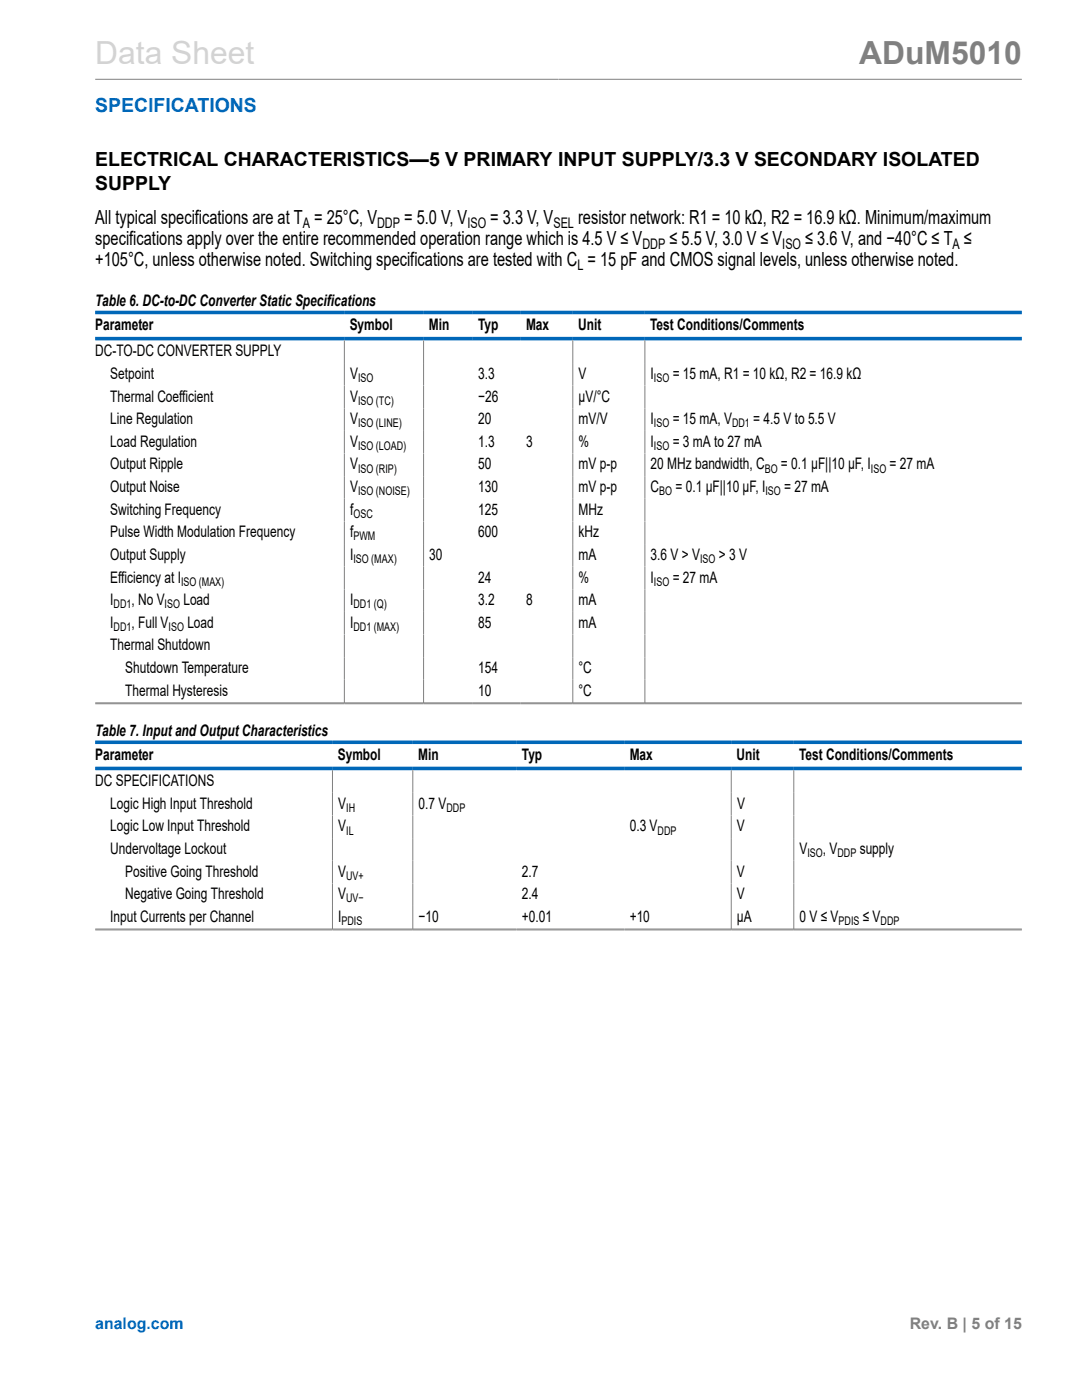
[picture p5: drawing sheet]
<svg xmlns="http://www.w3.org/2000/svg" width="216mm" height="279mm" viewBox="0 0 216 279" stroke-linecap="round" stroke-linejoin="round" font-family="sans-serif">
<defs><g id="words">
<text font-size="6.3" fill="#d3d3d3" x="19" y="12.7">Data Sheet</text>
<text font-size="6.3" fill="#808080" x="171.4" y="12.7">ADuM5010</text>
<text font-size="3.9" fill="#0067b8" x="19" y="22.3">SPECIFICATIONS</text>
<g font-size="3.9">
<text x="19" y="33.2">ELECTRICAL CHARACTERISTICS—5 V PRIMARY INPUT SUPPLY/3.3 V SECONDARY ISOLATED</text>
<text x="19" y="37.9">SUPPLY</text>
<text x="19" y="44.6">All typical specifications are at T = 25°C, V</text>
<text x="80.7" y="44.6">= 5.0 V, V</text>
<text x="97.8" y="44.6">= 3.3 V, V</text>
<text x="115.4" y="44.6">resistor network: R1 = 10 kΩ, R2 = 16.9 kΩ. Minimum/maximum</text>
<text x="19" y="48.9">specifications apply over the entire recommended operation range which is 4.5 V ≤ V</text>
<text x="19" y="53.1">+105°C, unless otherwise noted. Switching specifications are tested with C = 15 pF and CMOS signal levels, unless otherwise noted.</text>
<text x="133.6" y="48.9">≤ 5.5 V, 3.0 V ≤ V</text>
<text x="160.7" y="48.9">≤ 3.6 V, and −40°C ≤ T ≤</text>
</g>
<g font-size="3.2">
<text x="19" y="61">Table 6. DC-to-DC Converter Static Specifications</text>
<text x="19" y="65.9">Parameter</text>
<text x="69.8" y="65.9">Symbol</text>
<text x="85.6" y="65.9">Min</text>
<text x="95.4" y="65.9">Typ</text>
<text x="105" y="65.9">Max</text>
<text x="115.4" y="65.9">Unit</text>
<text x="129.7" y="65.9">Test Conditions/Comments</text>
<text x="19" y="71.1">DC-TO-DC CONVERTER SUPPLY</text>
<text x="22" y="75.6">Setpoint</text>
<text x="69.9" y="75.6">V</text>
<text x="95.4" y="75.6">3.3</text>
<text x="115.4" y="75.6">V</text>
<text x="129.8" y="75.6">I</text>
<text x="134.2" y="75.6">= 15 mA, R1 = 10 kΩ, R2 = 16.9 kΩ</text>
<text x="22" y="80.1">Thermal Coefficient</text>
<text x="69.9" y="80.1">V</text>
<text x="95.4" y="80.1">−26</text>
<text x="115.4" y="80.1">μV/°C</text>
<text x="22" y="89.2">Load Regulation</text>
<text x="22" y="84.7">Line Regulation</text>
<text x="69.9" y="89.2">V</text>
<text x="69.9" y="84.7">V</text>
<text x="95.4" y="89.2">1.3</text>
<text x="95.4" y="84.7">20</text>
<text x="105" y="89.2">3</text>
<text x="115.4" y="89.2">%</text>
<text x="115.4" y="84.7">mV/V</text>
<text x="129.8" y="89.2">I</text>
<text x="129.8" y="84.7">I</text>
<text x="134.2" y="84.7">= 15 mA, V</text>
<text x="134.2" y="89.2">= 3 mA to 27 mA</text>
<text x="150.3" y="84.7">= 4.5 V to 5.5 V</text>
<text x="22" y="93.7">Output Ripple</text>
<text x="69.9" y="93.7">V</text>
<text x="95.4" y="93.7">50</text>
<text x="115.4" y="93.7">mV p-p</text>
<text x="129.8" y="93.7">20 MHz bandwidth, C</text>
<text x="155.8" y="93.7">= 0.1 µF||10 µF, I</text>
<text x="177.5" y="93.7">= 27 mA</text>
<text x="22" y="98.2">Output Noise</text>
<text x="69.9" y="98.2">V</text>
<text x="95.4" y="98.2">130</text>
<text x="115.4" y="98.2">mV p-p</text>
<text x="129.8" y="98.2">C</text>
<text x="134.8" y="98.2">= 0.1 µF||10 µF, I</text>
<text x="156.5" y="98.2">= 27 mA</text>
<text x="22" y="102.7">Switching Frequency</text>
<text x="22" y="107.2">Pulse Width Modulation Frequency</text>
<text x="69.9" y="102.7">f</text>
<text x="69.9" y="107.2">f</text>
<text x="95.4" y="107.2">600</text>
<text x="95.4" y="102.7">125</text>
<text x="115.4" y="107.2">kHz</text>
<text x="115.4" y="102.7">MHz</text>
<text x="22" y="111.7">Output Supply</text>
<text x="69.9" y="111.7">I</text>
<text x="85.7" y="111.7">30</text>
<text x="115.4" y="111.7">mA</text>
<text x="129.8" y="111.7">3.6 V &gt; V</text>
<text x="143.4" y="111.7">&gt; 3 V</text>
<text x="22" y="116.3">Efficiency at I</text>
<text x="95.4" y="116.3">24</text>
<text x="115.4" y="116.3">%</text>
<text x="129.8" y="116.3">I</text>
<text x="134.2" y="116.3">= 27 mA</text>
<text x="22" y="125.3">I</text>
<text x="22" y="120.8">I</text>
<text x="26.2" y="120.8">, No V</text>
<text x="26.2" y="125.3">, Full V</text>
<text x="36.6" y="120.8">Load</text>
<text x="37.4" y="125.3">Load</text>
<text x="69.9" y="120.8">I</text>
<text x="69.9" y="125.3">I</text>
<text x="95.4" y="120.8">3.2</text>
<text x="95.4" y="125.3">85</text>
<text x="105" y="120.8">8</text>
<text x="115.4" y="120.8">mA</text>
<text x="115.4" y="125.3">mA</text>
<text x="22" y="129.8">Thermal Shutdown</text>
<text x="25" y="134.3">Shutdown Temperature</text>
<text x="95.4" y="134.3">154</text>
<text x="115.4" y="134.3">°C</text>
<text x="25" y="138.8">Thermal Hysteresis</text>
<text x="95.4" y="138.8">10</text>
<text x="115.4" y="138.8">°C</text>
<text x="19" y="146.8">Table 7. Input and Output Characteristics</text>
<text x="19" y="151.7">Parameter</text>
<text x="67.4" y="151.7">Symbol</text>
<text x="83.4" y="151.7">Min</text>
<text x="104.1" y="151.7">Typ</text>
<text x="125.7" y="151.7">Max</text>
<text x="147" y="151.7">Unit</text>
<text x="159.5" y="151.7">Test Conditions/Comments</text>
<text x="19" y="156.9">DC SPECIFICATIONS</text>
<text x="22" y="161.4">Logic High Input Threshold</text>
<text x="67.5" y="161.4">V</text>
<text x="83.5" y="161.4">0.7 V</text>
<text x="147.1" y="161.4">V</text>
<text x="22" y="165.9">Logic Low Input Threshold</text>
<text x="67.5" y="165.9">V</text>
<text x="125.7" y="165.9">0.3 V</text>
<text x="147.1" y="165.9">V</text>
<text x="22" y="170.4">Undervoltage Lockout</text>
<text x="159.5" y="170.4">V</text>
<text x="164.2" y="170.4">, V</text>
<text x="171.5" y="170.4">supply</text>
<text x="25" y="179.5">Negative Going Threshold</text>
<text x="25" y="174.9">Positive Going Threshold</text>
<text x="67.5" y="179.5">V</text>
<text x="67.5" y="174.9">V</text>
<text x="104.1" y="174.9">2.7</text>
<text x="104.1" y="179.5">2.4</text>
<text x="147.1" y="174.9">V</text>
<text x="147.1" y="179.5">V</text>
<text x="22" y="184">Input Currents per Channel</text>
<text x="67.5" y="184">I</text>
<text x="83.5" y="184">−10</text>
<text x="104.1" y="184">+0.01</text>
<text x="125.7" y="184">+10</text>
<text x="147.1" y="184">µA</text>
<text x="159.5" y="184">0 V ≤ V</text>
<text x="172.2" y="184">≤ V</text>
</g>
<text font-size="3.2" fill="#0067b8" x="19" y="265.3">analog.com</text>
<text font-size="3.2" fill="#808080" x="181.5" y="265.3">Rev. B | 5 of 15</text>
<g font-size="2.9">
<text x="60.4" y="45.4">A</text>
<text x="75.2" y="45.4">DDP</text>
<text x="93.3" y="45.4">ISO</text>
<text x="110.4" y="45.4">SEL</text>
<text x="115.2" y="53.9">L</text>
<text x="128.2" y="49.6">DDP</text>
<text x="156.1" y="49.6">ISO</text>
<text x="190.1" y="49.6">A</text>
</g>
<g font-size="2.4">
<text x="71.4" y="76.3">ISO</text>
<text x="130.5" y="76.3">ISO</text>
<text x="71.4" y="80.8">ISO (TC)</text>
<text x="71.4" y="85.3">ISO (LINE)</text>
<text x="71.4" y="89.8">ISO (LOAD)</text>
<text x="130.5" y="85.3">ISO</text>
<text x="130.5" y="89.8">ISO</text>
<text x="146.1" y="85.3">DD1</text>
<text x="71.4" y="94.3">ISO (RIP)</text>
<text x="152.6" y="94.3">BO</text>
<text x="173.8" y="94.3">ISO</text>
<text x="71.4" y="98.8">ISO (NOISE)</text>
<text x="131.5" y="98.8">BO</text>
<text x="152.7" y="98.8">ISO</text>
<text x="70.5" y="103.4">OSC</text>
<text x="70.5" y="107.9">PWM</text>
<text x="70.5" y="112.4">ISO (MAX)</text>
<text x="139.7" y="112.4">ISO</text>
<text x="36.1" y="116.9">ISO (MAX)</text>
<text x="130.5" y="116.9">ISO</text>
<text x="22.7" y="121.4">DD1</text>
<text x="22.7" y="125.9">DD1</text>
<text x="32.9" y="121.4">ISO</text>
<text x="33.6" y="125.9">ISO</text>
<text x="70.5" y="121.4">DD1 (Q)</text>
<text x="70.5" y="125.9">DD1 (MAX)</text>
<text x="69.1" y="162">IH</text>
<text x="69.1" y="166.6">IL</text>
<text x="89.1" y="162">DDP</text>
<text x="131.2" y="166.6">DDP</text>
<text x="161.1" y="171.1">ISO</text>
<text x="167.1" y="171.1">DDP</text>
<text x="69.1" y="175.6">UV+</text>
<text x="68.1" y="184.6">PDIS</text>
<text x="69.1" y="180.1">UV−</text>
<text x="167.3" y="184.6">PDIS</text>
<text x="175.7" y="184.6">DDP</text>
</g>
</g></defs>
<g fill="none" stroke="#808080" stroke-width=".2">
<path d="M19 15.8h184.9M68.7 67.9v72.5M84.5 67.9v72.5M114.3 67.9v72.5M128.7 67.9v72.5M19 140.3h184.9M19 140.4h184.9M66.3 153.7v31.8M82.4 153.7v31.8M145.9 153.7v31.8M158.4 153.7v31.8M19 185.4h184.9"/>
<path d="M19 185.6h184.9"/>
</g>
<path d="M19 62.4h184.9M19 67.6h184.9M19 148.1h184.9M19 153.4h184.9" fill="none" stroke="#0067b8" stroke-width=".71"/>
<use href="#words"/>
</svg>
